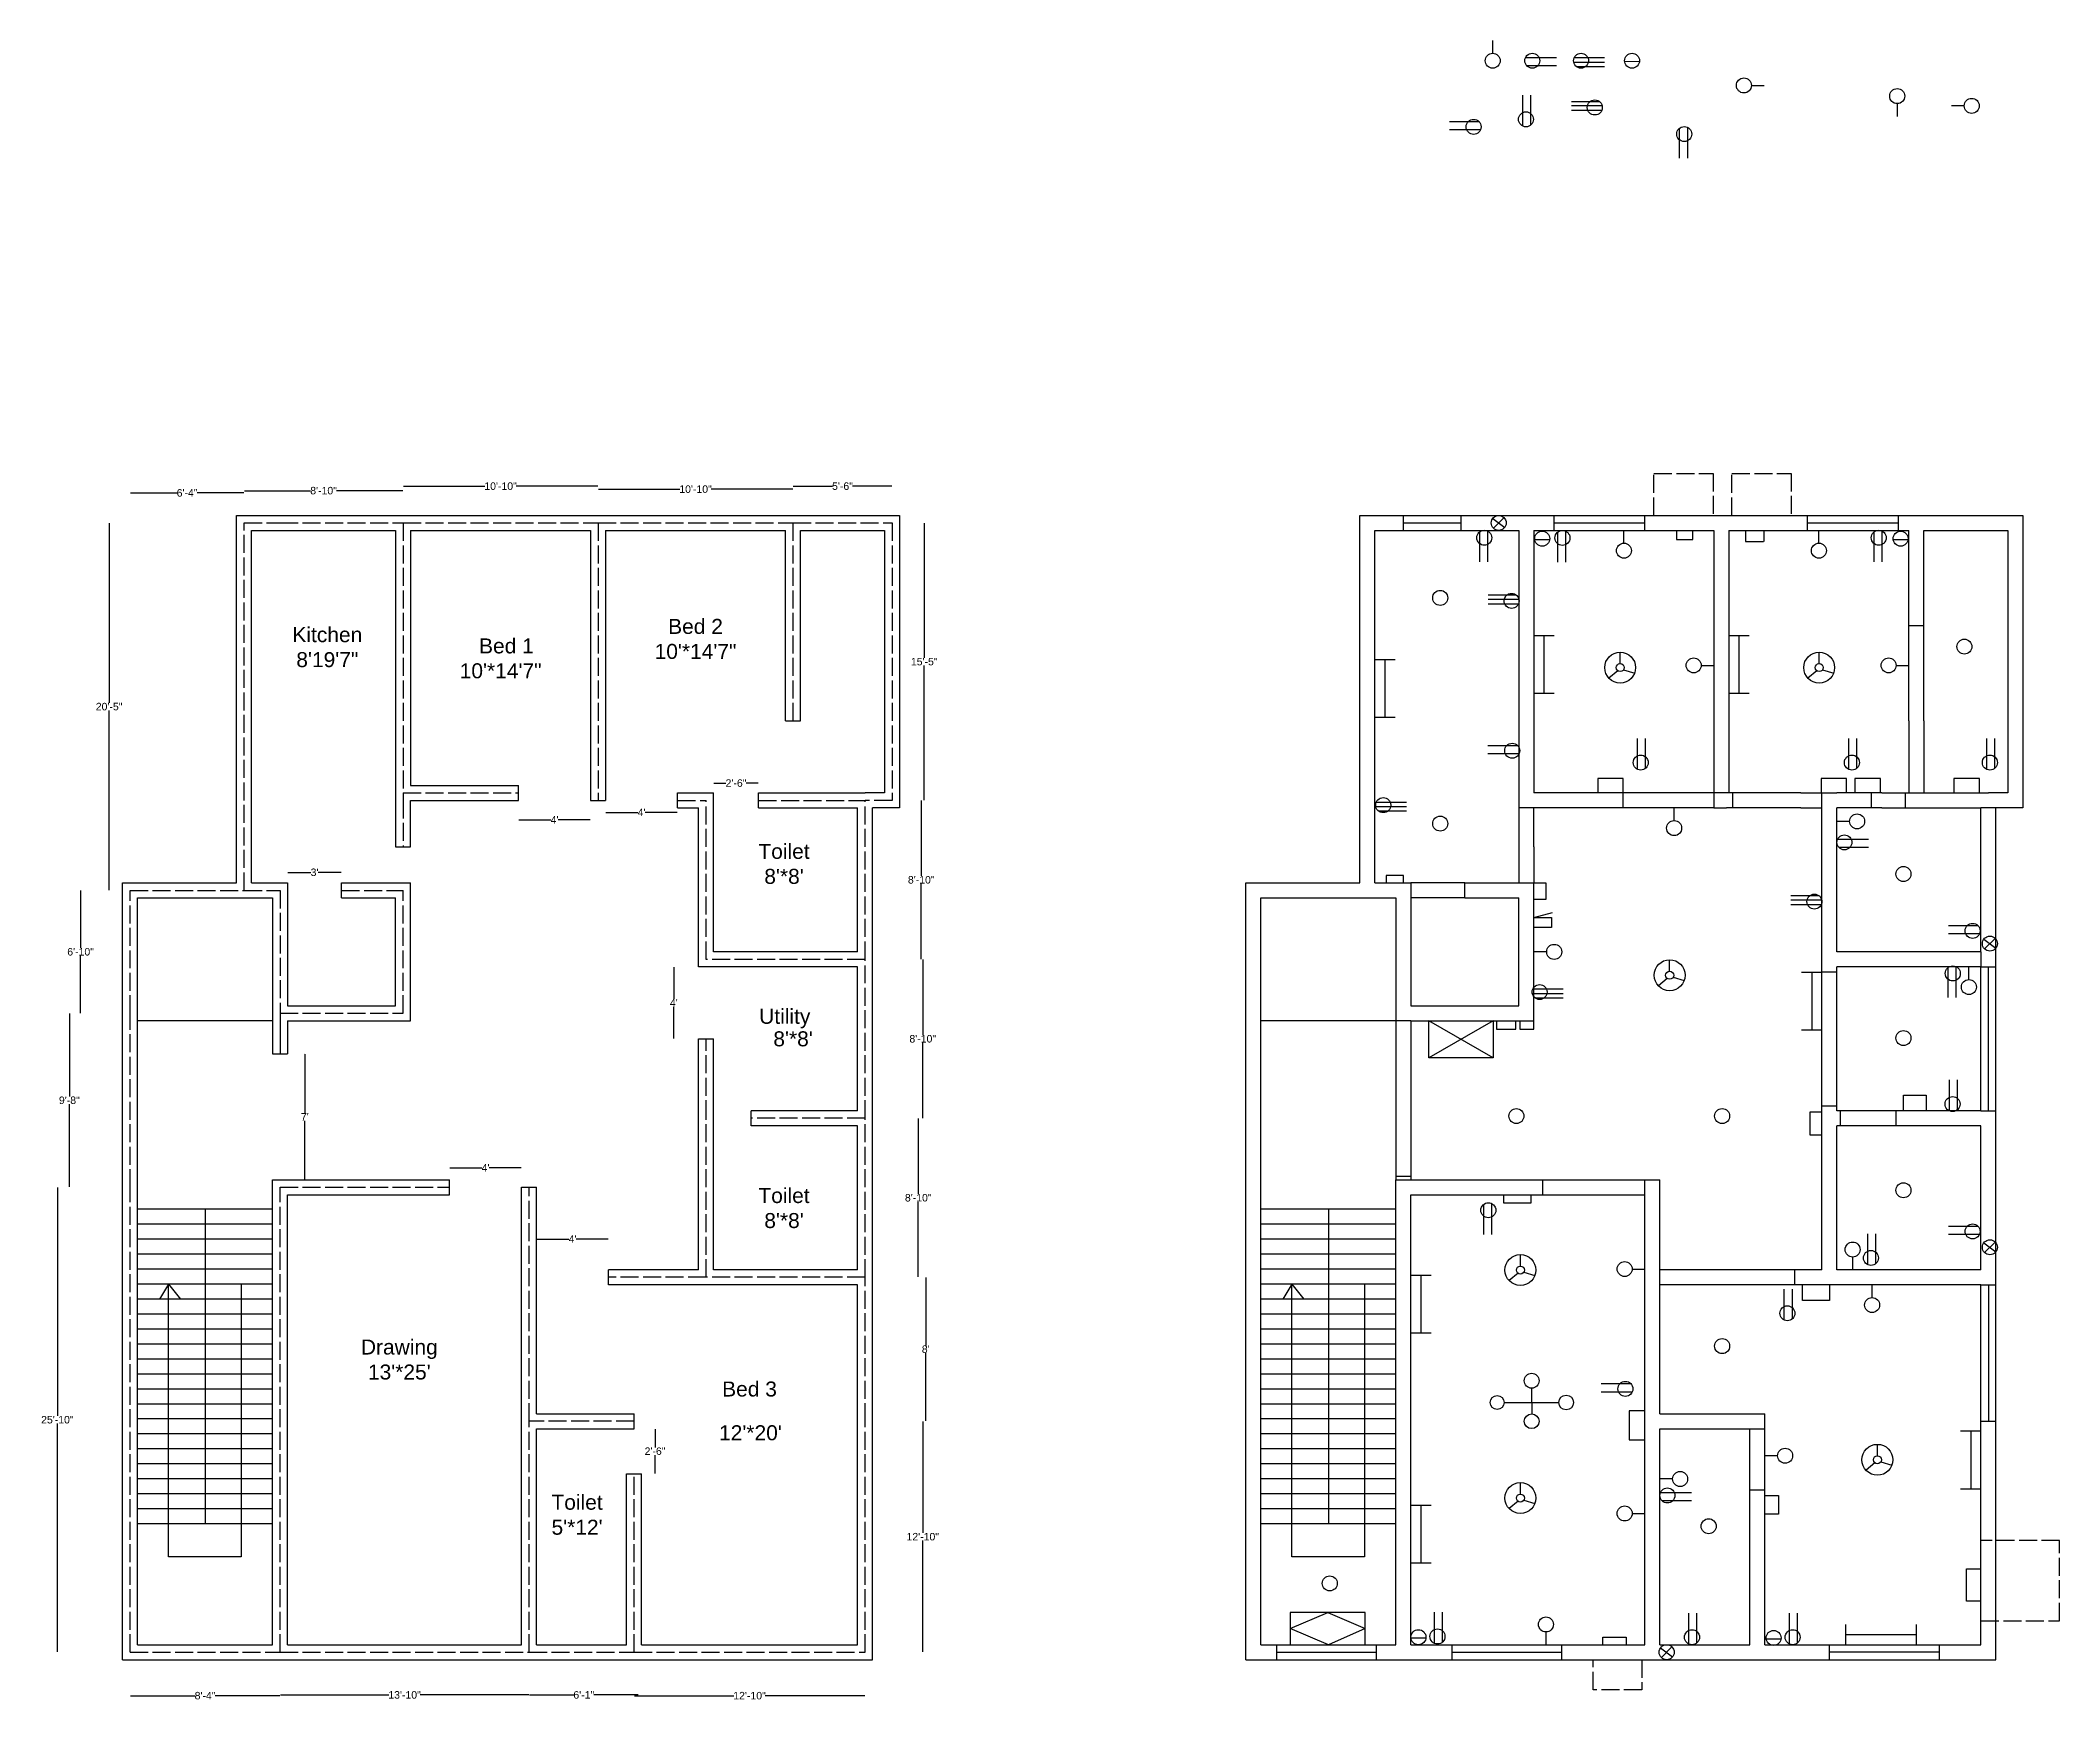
# Model space of a CAD drawing. Header units: inches. Extents: x 378 to 4019, y 490 to 1599.
# Drawn here: x 378 to 1724, y 492 to 1599 of the extents above; entities that cross this region are included whole.
import ezdxf

# ---------------------------------------------------------------- set-up
doc = ezdxf.new("R2010")
doc.units = ezdxf.units.IN
doc.header["$MEASUREMENT"] = 0
doc.linetypes.add('ACAD_ISO02W100', pattern=[15, 12, -3])
doc.styles.get("Standard").update_dxf_attribs({"font": 'Arial.ttf'})
doc.dimstyles.get("Standard").update_dxf_attribs({"dimtxt": 5, "dimasz": 0.18, "dimexe": 0.18, "dimexo": 0.0625, "dimgap": 0.09, "dimtad": 0, "dimtih": 1, "dimtoh": 1, "dimdec": 0, "dimzin": 0, "dimdsep": 46, "dimlunit": 3, "dimtxsty": 'Standard', "dimcen": 0.09, "dimse1": 1, "dimse2": 1, "dimadec": 0, "dimazin": 0, "dimtfac": 1, "dimtdec": 0, "dimtofl": 0, "dimtmove": 0, "dimatfit": 3, "dimfxl": 1, "dimtolj": 1, "dimtzin": 0, "dimarcsym": 0})

msp = doc.modelspace()

# ---------------------------------------------------------------- texts
at = {"char_height": 10, "attachment_point": 1}
for s, width, insert in [('\\pxqc;Bed 2\\P10\'*14\'7"', 81, (774, 1213.5)), ('\\pxqc;Kitchen\\P8\'19\'7"', 101, (518.5, 1208)), ('\\pxqc;Bed 1', 64.845, (656, 1200.5)), ('\\pxqc;10\'*14\'7"', 60.5, (654.3, 1183.9)), ("\\pxqc;Toilet\\P8'*8'", 78, (834.5, 1063.5)), ('\\pxqc;Utility', 80, (834, 953.5)), ("\\pxqc;8'*8'", 73.053, (843, 938.5)), ("\\pxqc;Toilet\\P8'*8'", 78, (834.5, 834)), ("\\pxqc;Drawing\\P13'*25'", 115, (559.5, 733)), ('\\pxqc;Bed 3', 35, (833, 705)), ("\\pxqc;\\P12'*20'", 79.227, (811.5, 692.5)), ("\\pxqc;Toilet\\P5'*12'", 46.033, (712.5, 629.5))]:
    msp.add_mtext_dynamic_manual_height_columns(s, width=width, gutter_width=1, heights=[0], dxfattribs=dict(at, insert=insert))

# ---------------------------------------------------------------- blocks, each defined once
blk = doc.blocks.new('*D1')
at = {"color": 0, "lineweight": -2, "transparency": 16777216}
for p, q in [((437.7, 495.5), (480.8, 495.5)), ((537.3, 495.5), (494.2, 495.5))]:
    blk.add_line(p, q, dxfattribs=at)
at = {"color": 0, "transparency": 16777216}
for points in [[(437.7, 495.5), (437.7, 495.5), (437.5, 495.5)], [(537.3, 495.5), (537.3, 495.5), (537.5, 495.5)]]:
    blk.add_solid(points, dxfattribs=at)
at = {"layer": 'Defpoints', "color": 0, "transparency": 16777216}
for p in [(437.5, 524.5), (537.5, 524.5), (537.5, 495.5)]:
    blk.add_point(p, dxfattribs=at)
at = {"color": 0, "transparency": 16777216, "insert": (487.5, 495.5), "char_height": 5, "attachment_point": 5}
blk.add_mtext('\\A1;8\'-4"', dxfattribs=at)
blk = doc.blocks.new('*D2')
at = {"color": 0, "lineweight": -2, "transparency": 16777216}
for p, q in [((537.7, 496), (610.1, 496)), ((703.3, 496), (630.9, 496))]:
    blk.add_line(p, q, dxfattribs=at)
at = {"color": 0, "transparency": 16777216}
for points in [[(537.7, 496), (537.7, 496), (537.5, 496)], [(703.3, 496), (703.3, 496), (703.5, 496)]]:
    blk.add_solid(points, dxfattribs=at)
at = {"layer": 'Defpoints', "color": 0, "transparency": 16777216}
for p in [(537.5, 524.5), (703.5, 524.5), (703.5, 496)]:
    blk.add_point(p, dxfattribs=at)
at = {"color": 0, "transparency": 16777216, "insert": (620.5, 496), "char_height": 5, "attachment_point": 5}
blk.add_mtext('\\A1;13\'-10"', dxfattribs=at)
blk = doc.blocks.new('*D3')
at = {"color": 0, "lineweight": -2, "transparency": 16777216}
for p, q in [((703.7, 496), (733.3, 496)), ((776.3, 496), (746.7, 496))]:
    blk.add_line(p, q, dxfattribs=at)
at = {"color": 0, "transparency": 16777216}
for points in [[(703.7, 496), (703.7, 496), (703.5, 496)], [(776.3, 496), (776.3, 496), (776.5, 496)]]:
    blk.add_solid(points, dxfattribs=at)
at = {"layer": 'Defpoints', "color": 0, "transparency": 16777216}
for p in [(703.5, 524.5), (776.5, 524.5), (776.5, 496)]:
    blk.add_point(p, dxfattribs=at)
at = {"color": 0, "transparency": 16777216, "insert": (740, 496), "char_height": 5, "attachment_point": 5}
blk.add_mtext('\\A1;6\'-1"', dxfattribs=at)
blk = doc.blocks.new('*D4')
at = {"color": 0, "lineweight": -2, "transparency": 16777216}
for p, q in [((773.7, 495.5), (840.1, 495.5)), ((927.3, 495.5), (860.9, 495.5))]:
    blk.add_line(p, q, dxfattribs=at)
at = {"color": 0, "transparency": 16777216}
for points in [[(773.7, 495.5), (773.7, 495.5), (773.5, 495.5)], [(927.3, 495.5), (927.3, 495.5), (927.5, 495.5)]]:
    blk.add_solid(points, dxfattribs=at)
at = {"layer": 'Defpoints', "color": 0, "transparency": 16777216}
for p in [(773.5, 524.5), (927.5, 524.5), (927.5, 495.5)]:
    blk.add_point(p, dxfattribs=at)
at = {"color": 0, "transparency": 16777216, "insert": (850.5, 495.5), "char_height": 5, "attachment_point": 5}
blk.add_mtext('\\A1;12\'-10"', dxfattribs=at)
blk = doc.blocks.new('*D5')
at = {"color": 0, "lineweight": -2, "transparency": 16777216}
for p, q in [((966, 678.3), (966, 604.1)), ((966, 524.7), (966, 598.9))]:
    blk.add_line(p, q, dxfattribs=at)
at = {"color": 0, "transparency": 16777216}
for points in [[(966, 678.3), (966, 678.3), (966, 678.5)], [(966, 524.7), (966, 524.7), (966, 524.5)]]:
    blk.add_solid(points, dxfattribs=at)
at = {"layer": 'Defpoints', "color": 0, "transparency": 16777216}
for p in [(927.5, 678.5), (966, 678.5), (927.5, 524.5)]:
    blk.add_point(p, dxfattribs=at)
at = {"color": 0, "transparency": 16777216, "insert": (966, 601.5), "char_height": 5, "attachment_point": 5}
blk.add_mtext('\\A1;12\'-10"', dxfattribs=at)
blk = doc.blocks.new('*D6')
at = {"color": 0, "lineweight": -2, "transparency": 16777216}
for p, q in [((968, 774.3), (968, 729.1)), ((968, 678.7), (968, 723.9))]:
    blk.add_line(p, q, dxfattribs=at)
at = {"color": 0, "transparency": 16777216}
for points in [[(968, 774.3), (968, 774.3), (968, 774.5)], [(968, 678.7), (968, 678.7), (968, 678.5)]]:
    blk.add_solid(points, dxfattribs=at)
at = {"layer": 'Defpoints', "color": 0, "transparency": 16777216}
for p in [(927.5, 774.5), (968, 774.5), (927.5, 678.5)]:
    blk.add_point(p, dxfattribs=at)
at = {"color": 0, "transparency": 16777216, "insert": (968, 726.5), "char_height": 5, "attachment_point": 5}
blk.add_mtext("\\A1;8'", dxfattribs=at)
blk = doc.blocks.new('*D7')
at = {"color": 0, "lineweight": -2, "transparency": 16777216}
for p, q in [((963, 880.3), (963, 830.1)), ((963, 774.7), (963, 824.9))]:
    blk.add_line(p, q, dxfattribs=at)
at = {"color": 0, "transparency": 16777216}
for points in [[(963, 880.3), (963, 880.3), (963, 880.5)], [(963, 774.7), (963, 774.7), (963, 774.5)]]:
    blk.add_solid(points, dxfattribs=at)
at = {"layer": 'Defpoints', "color": 0, "transparency": 16777216}
for p in [(927.5, 880.5), (963, 880.5), (927.5, 774.5)]:
    blk.add_point(p, dxfattribs=at)
at = {"color": 0, "transparency": 16777216, "insert": (963, 827.5), "char_height": 5, "attachment_point": 5}
blk.add_mtext('\\A1;8\'-10"', dxfattribs=at)
blk = doc.blocks.new('*D8')
at = {"color": 0, "lineweight": -2, "transparency": 16777216}
for p, q in [((966, 986.3), (966, 936.1)), ((966, 880.7), (966, 930.9))]:
    blk.add_line(p, q, dxfattribs=at)
at = {"color": 0, "transparency": 16777216}
for points in [[(966, 986.3), (966, 986.3), (966, 986.5)], [(966, 880.7), (966, 880.7), (966, 880.5)]]:
    blk.add_solid(points, dxfattribs=at)
at = {"layer": 'Defpoints', "color": 0, "transparency": 16777216}
for p in [(927.5, 986.5), (966, 986.5), (927.5, 880.5)]:
    blk.add_point(p, dxfattribs=at)
at = {"color": 0, "transparency": 16777216, "insert": (966, 933.5), "char_height": 5, "attachment_point": 5}
blk.add_mtext('\\A1;8\'-10"', dxfattribs=at)
blk = doc.blocks.new('*D9')
at = {"color": 0, "lineweight": -2, "transparency": 16777216}
for p, q in [((965, 1092.3), (965, 1042.1)), ((965, 986.7), (965, 1036.9))]:
    blk.add_line(p, q, dxfattribs=at)
at = {"color": 0, "transparency": 16777216}
for points in [[(965, 1092.3), (965, 1092.3), (965, 1092.5)], [(965, 986.7), (965, 986.7), (965, 986.5)]]:
    blk.add_solid(points, dxfattribs=at)
at = {"layer": 'Defpoints', "color": 0, "transparency": 16777216}
for p in [(927.5, 1092.5), (965, 1092.5), (927.5, 986.5)]:
    blk.add_point(p, dxfattribs=at)
at = {"color": 0, "transparency": 16777216, "insert": (965, 1039.5), "char_height": 5, "attachment_point": 5}
blk.add_mtext('\\A1;8\'-10"', dxfattribs=at)
blk = doc.blocks.new('*D10')
at = {"color": 0, "lineweight": -2, "transparency": 16777216}
for p, q in [((967, 1277.3), (967, 1187.6)), ((967, 1092.7), (967, 1182.4))]:
    blk.add_line(p, q, dxfattribs=at)
at = {"color": 0, "transparency": 16777216}
for points in [[(967, 1277.3), (967, 1277.3), (967, 1277.5)], [(967, 1092.7), (967, 1092.7), (967, 1092.5)]]:
    blk.add_solid(points, dxfattribs=at)
at = {"layer": 'Defpoints', "color": 0, "transparency": 16777216}
for p in [(945.5, 1277.5), (967, 1277.5), (945.5, 1092.5)]:
    blk.add_point(p, dxfattribs=at)
at = {"color": 0, "transparency": 16777216, "insert": (967, 1185), "char_height": 5, "attachment_point": 5}
blk.add_mtext('\\A1;15\'-5"', dxfattribs=at)
blk = doc.blocks.new('*D11')
at = {"color": 0, "lineweight": -2, "transparency": 16777216}
for p, q in [((879.7, 1302), (905.8, 1302)), ((945.3, 1302), (919.2, 1302))]:
    blk.add_line(p, q, dxfattribs=at)
at = {"color": 0, "transparency": 16777216}
for points in [[(879.7, 1302), (879.7, 1302), (879.5, 1302)], [(945.3, 1302), (945.3, 1302), (945.5, 1302)]]:
    blk.add_solid(points, dxfattribs=at)
at = {"layer": 'Defpoints', "color": 0, "transparency": 16777216}
for p in [(879.5, 1302), (879.5, 1277.5), (945.5, 1277.5)]:
    blk.add_point(p, dxfattribs=at)
at = {"color": 0, "transparency": 16777216, "insert": (912.5, 1302), "char_height": 5, "attachment_point": 5}
blk.add_mtext('\\A1;5\'-6"', dxfattribs=at)
blk = doc.blocks.new('*D12')
at = {"color": 0, "lineweight": -2, "transparency": 16777216}
for p, q in [((749.7, 1300), (804.1, 1300)), ((879.3, 1300), (824.9, 1300))]:
    blk.add_line(p, q, dxfattribs=at)
at = {"color": 0, "transparency": 16777216}
for points in [[(749.7, 1300), (749.7, 1300), (749.5, 1300)], [(879.3, 1300), (879.3, 1300), (879.5, 1300)]]:
    blk.add_solid(points, dxfattribs=at)
at = {"layer": 'Defpoints', "color": 0, "transparency": 16777216}
for p in [(749.5, 1300), (749.5, 1277.5), (879.5, 1277.5)]:
    blk.add_point(p, dxfattribs=at)
at = {"color": 0, "transparency": 16777216, "insert": (814.5, 1300), "char_height": 5, "attachment_point": 5}
blk.add_mtext('\\A1;10\'-10"', dxfattribs=at)
blk = doc.blocks.new('*D13')
at = {"color": 0, "lineweight": -2, "transparency": 16777216}
for p, q in [((619.7, 1302), (674.1, 1302)), ((749.3, 1302), (694.9, 1302))]:
    blk.add_line(p, q, dxfattribs=at)
at = {"color": 0, "transparency": 16777216}
for points in [[(619.7, 1302), (619.7, 1302), (619.5, 1302)], [(749.3, 1302), (749.3, 1302), (749.5, 1302)]]:
    blk.add_solid(points, dxfattribs=at)
at = {"layer": 'Defpoints', "color": 0, "transparency": 16777216}
for p in [(619.5, 1302), (619.5, 1277.5), (749.5, 1277.5)]:
    blk.add_point(p, dxfattribs=at)
at = {"color": 0, "transparency": 16777216, "insert": (684.5, 1302), "char_height": 5, "attachment_point": 5}
blk.add_mtext('\\A1;10\'-10"', dxfattribs=at)
blk = doc.blocks.new('*D14')
at = {"color": 0, "lineweight": -2, "transparency": 16777216}
for p, q in [((513.7, 1299), (557.8, 1299)), ((619.3, 1299), (575.2, 1299))]:
    blk.add_line(p, q, dxfattribs=at)
at = {"color": 0, "transparency": 16777216}
for points in [[(513.7, 1299), (513.7, 1299), (513.5, 1299)], [(619.3, 1299), (619.3, 1299), (619.5, 1299)]]:
    blk.add_solid(points, dxfattribs=at)
at = {"layer": 'Defpoints', "color": 0, "transparency": 16777216}
for p in [(513.5, 1299), (513.5, 1277.5), (619.5, 1277.5)]:
    blk.add_point(p, dxfattribs=at)
at = {"color": 0, "transparency": 16777216, "insert": (566.5, 1299), "char_height": 5, "attachment_point": 5}
blk.add_mtext('\\A1;8\'-10"', dxfattribs=at)
blk = doc.blocks.new('*D15')
at = {"color": 0, "lineweight": -2, "transparency": 16777216}
for p, q in [((437.7, 1297.5), (468.8, 1297.5)), ((513.3, 1297.5), (482.2, 1297.5))]:
    blk.add_line(p, q, dxfattribs=at)
at = {"color": 0, "transparency": 16777216}
for points in [[(437.7, 1297.5), (437.7, 1297.5), (437.5, 1297.5)], [(513.3, 1297.5), (513.3, 1297.5), (513.5, 1297.5)]]:
    blk.add_solid(points, dxfattribs=at)
at = {"layer": 'Defpoints', "color": 0, "transparency": 16777216}
for p in [(437.5, 1297.5), (437.5, 1032.5), (513.5, 1032.5)]:
    blk.add_point(p, dxfattribs=at)
at = {"color": 0, "transparency": 16777216, "insert": (475.5, 1297.5), "char_height": 5, "attachment_point": 5}
blk.add_mtext('\\A1;6\'-4"', dxfattribs=at)
blk = doc.blocks.new('*D16')
at = {"color": 0, "lineweight": -2, "transparency": 16777216}
for p, q in [((423.5, 1277.3), (423.5, 1157.6)), ((423.5, 1032.7), (423.5, 1152.4))]:
    blk.add_line(p, q, dxfattribs=at)
at = {"color": 0, "transparency": 16777216}
for points in [[(423.5, 1277.3), (423.5, 1277.3), (423.5, 1277.5)], [(423.5, 1032.7), (423.5, 1032.7), (423.5, 1032.5)]]:
    blk.add_solid(points, dxfattribs=at)
at = {"layer": 'Defpoints', "color": 0, "transparency": 16777216}
for p in [(423.5, 1277.5), (513.5, 1277.5), (513.5, 1032.5)]:
    blk.add_point(p, dxfattribs=at)
at = {"color": 0, "transparency": 16777216, "insert": (423.5, 1155), "char_height": 5, "attachment_point": 5}
blk.add_mtext('\\A1;20\'-5"', dxfattribs=at)
blk = doc.blocks.new('*D17')
at = {"color": 0, "lineweight": -2, "transparency": 16777216}
for p, q in [((389, 834.3), (389, 682.1)), ((389, 524.7), (389, 676.9))]:
    blk.add_line(p, q, dxfattribs=at)
at = {"color": 0, "transparency": 16777216}
for points in [[(389, 834.3), (389, 834.3), (389, 834.5)], [(389, 524.7), (389, 524.7), (389, 524.5)]]:
    blk.add_solid(points, dxfattribs=at)
at = {"layer": 'Defpoints', "color": 0, "transparency": 16777216}
for p in [(389, 834.5), (437.5, 834.5), (437.5, 524.5)]:
    blk.add_point(p, dxfattribs=at)
at = {"color": 0, "transparency": 16777216, "insert": (389, 679.5), "char_height": 5, "attachment_point": 5}
blk.add_mtext('\\A1;25\'-10"', dxfattribs=at)
blk = doc.blocks.new('*D18')
at = {"color": 0, "lineweight": -2, "transparency": 16777216}
for p, q in [((397, 950.3), (397, 895.1)), ((397, 834.7), (397, 889.9))]:
    blk.add_line(p, q, dxfattribs=at)
at = {"color": 0, "transparency": 16777216}
for points in [[(397, 950.3), (397, 950.3), (397, 950.5)], [(397, 834.7), (397, 834.7), (397, 834.5)]]:
    blk.add_solid(points, dxfattribs=at)
at = {"layer": 'Defpoints', "color": 0, "transparency": 16777216}
for p in [(397, 950.5), (437.5, 950.5), (437.5, 834.5)]:
    blk.add_point(p, dxfattribs=at)
at = {"color": 0, "transparency": 16777216, "insert": (397, 892.5), "char_height": 5, "attachment_point": 5}
blk.add_mtext('\\A1;9\'-8"', dxfattribs=at)
blk = doc.blocks.new('*D19')
at = {"color": 0, "lineweight": -2, "transparency": 16777216}
for p, q in [((404.5, 1032.3), (404.5, 994.1)), ((404.5, 950.7), (404.5, 988.9))]:
    blk.add_line(p, q, dxfattribs=at)
at = {"color": 0, "transparency": 16777216}
for points in [[(404.5, 1032.3), (404.5, 1032.3), (404.5, 1032.5)], [(404.5, 950.7), (404.5, 950.7), (404.5, 950.5)]]:
    blk.add_solid(points, dxfattribs=at)
at = {"layer": 'Defpoints', "color": 0, "transparency": 16777216}
for p in [(437.5, 1032.5), (404.5, 950.5), (437.5, 950.5)]:
    blk.add_point(p, dxfattribs=at)
at = {"color": 0, "transparency": 16777216, "insert": (404.5, 991.5), "char_height": 5, "attachment_point": 5}
blk.add_mtext('\\A1;6\'-10"', dxfattribs=at)
blk = doc.blocks.new('*D20')
at = {"color": 0, "lineweight": -2, "transparency": 16777216}
for p, q in [((696.7, 1079.5), (718, 1079.5)), ((744.3, 1079.5), (723, 1079.5))]:
    blk.add_line(p, q, dxfattribs=at)
at = {"color": 0, "transparency": 16777216}
for points in [[(696.7, 1079.5), (696.7, 1079.5), (696.5, 1079.5)], [(744.3, 1079.5), (744.3, 1079.5), (744.5, 1079.5)]]:
    blk.add_solid(points, dxfattribs=at)
at = {"layer": 'Defpoints', "color": 0, "transparency": 16777216}
for p in [(696.5, 1097.5), (744.5, 1097.5), (744.5, 1079.5)]:
    blk.add_point(p, dxfattribs=at)
at = {"color": 0, "transparency": 16777216, "insert": (720.5, 1079.5), "char_height": 5, "attachment_point": 5}
blk.add_mtext("\\A1;4'", dxfattribs=at)
blk = doc.blocks.new('*D21')
at = {"color": 0, "lineweight": -2, "transparency": 16777216}
for p, q in [((754.7, 1084.5), (776, 1084.5)), ((802.3, 1084.5), (781, 1084.5))]:
    blk.add_line(p, q, dxfattribs=at)
at = {"color": 0, "transparency": 16777216}
for points in [[(754.7, 1084.5), (754.7, 1084.5), (754.5, 1084.5)], [(802.3, 1084.5), (802.3, 1084.5), (802.5, 1084.5)]]:
    blk.add_solid(points, dxfattribs=at)
at = {"layer": 'Defpoints', "color": 0, "transparency": 16777216}
for p in [(754.5, 1092.5), (802.5, 1092.5), (754.5, 1084.5)]:
    blk.add_point(p, dxfattribs=at)
at = {"color": 0, "transparency": 16777216, "insert": (778.5, 1084.5), "char_height": 5, "attachment_point": 5}
blk.add_mtext("\\A1;4'", dxfattribs=at)
blk = doc.blocks.new('*D22')
at = {"color": 0, "lineweight": -2, "transparency": 16777216}
for p, q in [((826.7, 1104), (834.7, 1104)), ((856.3, 1104), (848.3, 1104))]:
    blk.add_line(p, q, dxfattribs=at)
at = {"color": 0, "transparency": 16777216}
for points in [[(826.7, 1104), (826.7, 1104), (826.5, 1104)], [(856.3, 1104), (856.3, 1104), (856.5, 1104)]]:
    blk.add_solid(points, dxfattribs=at)
at = {"layer": 'Defpoints', "color": 0, "transparency": 16777216}
for p in [(826.5, 1104), (826.5, 1092.5), (856.5, 1092.5)]:
    blk.add_point(p, dxfattribs=at)
at = {"color": 0, "transparency": 16777216, "insert": (841.5, 1104), "char_height": 5, "attachment_point": 5}
blk.add_mtext('\\A1;2\'-6"', dxfattribs=at)
blk = doc.blocks.new('*D23')
at = {"color": 0, "lineweight": -2, "transparency": 16777216}
for p, q in [((800, 981.32), (800, 960.09)), ((800, 933.68), (800, 954.91))]:
    blk.add_line(p, q, dxfattribs=at)
at = {"color": 0, "transparency": 16777216}
for points in [[(799.97, 981.32), (800.03, 981.32), (800, 981.5)], [(799.97, 933.68), (800.03, 933.68), (800, 933.5)]]:
    blk.add_solid(points, dxfattribs=at)
at = {"layer": 'Defpoints', "color": 0, "transparency": 16777216}
for p in [(800, 981.5), (821.5, 981.5), (821.5, 933.5)]:
    blk.add_point(p, dxfattribs=at)
at = {"color": 0, "transparency": 16777216, "insert": (800, 957.5), "char_height": 5, "attachment_point": 5}
blk.add_mtext("\\A1;4'", dxfattribs=at)
blk = doc.blocks.new('*D24')
at = {"color": 0, "lineweight": -2, "transparency": 16777216}
for p, q in [((787.5, 673.3), (787.5, 661.1)), ((787.5, 643.7), (787.5, 655.9))]:
    blk.add_line(p, q, dxfattribs=at)
at = {"color": 0, "transparency": 16777216}
for points in [[(787.5, 673.3), (787.5, 673.3), (787.5, 673.5)], [(787.5, 643.7), (787.5, 643.7), (787.5, 643.5)]]:
    blk.add_solid(points, dxfattribs=at)
at = {"layer": 'Defpoints', "color": 0, "transparency": 16777216}
for p in [(773.5, 673.5), (787.5, 673.5), (773.5, 643.5)]:
    blk.add_point(p, dxfattribs=at)
at = {"color": 0, "transparency": 16777216, "insert": (787.5, 658.5), "char_height": 5, "attachment_point": 5}
blk.add_mtext('\\A1;2\'-6"', dxfattribs=at)
blk = doc.blocks.new('*D25')
at = {"color": 0, "lineweight": -2, "transparency": 16777216}
for p, q in [((708.7, 800), (730, 800)), ((756.3, 800), (735, 800))]:
    blk.add_line(p, q, dxfattribs=at)
at = {"color": 0, "transparency": 16777216}
for points in [[(708.7, 800), (708.7, 800), (708.5, 800)], [(756.3, 800), (756.3, 800), (756.5, 800)]]:
    blk.add_solid(points, dxfattribs=at)
at = {"layer": 'Defpoints', "color": 0, "transparency": 16777216}
for p in [(708.5, 800), (708.5, 779.5), (756.5, 779.5)]:
    blk.add_point(p, dxfattribs=at)
at = {"color": 0, "transparency": 16777216, "insert": (732.5, 800), "char_height": 5, "attachment_point": 5}
blk.add_mtext("\\A1;4'", dxfattribs=at)
blk = doc.blocks.new('*D26')
at = {"color": 0, "lineweight": -2, "transparency": 16777216}
for p, q in [((650.7, 847.5), (672, 847.5)), ((698.3, 847.5), (677, 847.5))]:
    blk.add_line(p, q, dxfattribs=at)
at = {"color": 0, "transparency": 16777216}
for points in [[(650.7, 847.5), (650.7, 847.5), (650.5, 847.5)], [(698.3, 847.5), (698.3, 847.5), (698.5, 847.5)]]:
    blk.add_solid(points, dxfattribs=at)
at = {"layer": 'Defpoints', "color": 0, "transparency": 16777216}
for p in [(698.5, 847.5), (650.5, 834.5), (698.5, 834.5)]:
    blk.add_point(p, dxfattribs=at)
at = {"color": 0, "transparency": 16777216, "insert": (674.5, 847.5), "char_height": 5, "attachment_point": 5}
blk.add_mtext("\\A1;4'", dxfattribs=at)
blk = doc.blocks.new('*D27')
at = {"color": 0, "lineweight": -2, "transparency": 16777216}
for p, q in [((554, 923.32), (554, 884.09)), ((554, 839.68), (554, 878.91))]:
    blk.add_line(p, q, dxfattribs=at)
at = {"color": 0, "transparency": 16777216}
for points in [[(553.97, 923.32), (554.03, 923.32), (554, 923.5)], [(553.97, 839.68), (554.03, 839.68), (554, 839.5)]]:
    blk.add_solid(points, dxfattribs=at)
at = {"layer": 'Defpoints', "color": 0, "transparency": 16777216}
for p in [(537.5, 923.5), (537.5, 839.5), (554, 839.5)]:
    blk.add_point(p, dxfattribs=at)
at = {"color": 0, "transparency": 16777216, "insert": (554, 881.5), "char_height": 5, "attachment_point": 5}
blk.add_mtext("\\A1;7'", dxfattribs=at)
blk = doc.blocks.new('*D28')
at = {"color": 0, "lineweight": -2, "transparency": 16777216}
for p, q in [((542.7, 1044.5), (558.1, 1044.5)), ((578.3, 1044.5), (562.9, 1044.5))]:
    blk.add_line(p, q, dxfattribs=at)
at = {"color": 0, "transparency": 16777216}
for points in [[(542.7, 1044.5), (542.7, 1044.5), (542.5, 1044.5)], [(578.3, 1044.5), (578.3, 1044.5), (578.5, 1044.5)]]:
    blk.add_solid(points, dxfattribs=at)
at = {"layer": 'Defpoints', "color": 0, "transparency": 16777216}
for p in [(542.5, 1044.5), (542.5, 1032.5), (578.5, 1032.5)]:
    blk.add_point(p, dxfattribs=at)
at = {"color": 0, "transparency": 16777216, "insert": (560.5, 1044.5), "char_height": 5, "attachment_point": 5}
blk.add_mtext("\\A1;3'", dxfattribs=at)

# ---------------------------------------------------------------- dimensions: what is measured, and where the dimension line sits
for base, p1, p2, picture, middle in [((437.5, 1297.5), (513.5, 1032.5), (437.5, 1032.5), '*D15', (475.5, 1297.5)), ((513.5, 1299), (619.5, 1277.5), (513.5, 1277.5), '*D14', (566.5, 1299)), ((619.5, 1302), (749.5, 1277.5), (619.5, 1277.5), '*D13', (684.5, 1302)), ((749.5, 1300), (879.5, 1277.5), (749.5, 1277.5), '*D12', (814.5, 1300)), ((879.5, 1302), (945.5, 1277.5), (879.5, 1277.5), '*D11', (912.5, 1302)), ((826.5, 1104), (856.5, 1092.5), (826.5, 1092.5), '*D22', (841.5, 1104)), ((744.5, 1079.5), (696.5, 1097.5), (744.5, 1097.5), '*D20', (720.5, 1079.5)), ((754.5, 1084.5), (802.5, 1092.5), (754.5, 1092.5), '*D21', (778.5, 1084.5)), ((542.5, 1044.5), (578.5, 1032.5), (542.5, 1032.5), '*D28', (560.5, 1044.5)), ((698.5, 847.5), (650.5, 834.5), (698.5, 834.5), '*D26', (674.5, 847.5)), ((708.5, 800), (756.5, 779.5), (708.5, 779.5), '*D25', (732.5, 800)), ((537.5, 495.5), (437.5, 524.5), (537.5, 524.5), '*D1', (487.5, 495.5)), ((703.5, 496), (537.5, 524.5), (703.5, 524.5), '*D2', (620.5, 496)), ((776.5, 496), (703.5, 524.5), (776.5, 524.5), '*D3', (740, 496)), ((927.5, 495.5), (773.5, 524.5), (927.5, 524.5), '*D4', (850.5, 495.5))]:
    dim = msp.add_linear_dim(base=base, p1=p1, p2=p2, dimstyle='Standard')
    dim.commit()
    dim.dimension.update_dxf_attribs({"geometry": picture, "text_midpoint": middle})
for base, p1, p2, picture, middle in [((423.5, 1277.5), (513.5, 1032.5), (513.5, 1277.5), '*D16', (423.5, 1155)), ((967, 1277.5), (945.5, 1092.5), (945.5, 1277.5), '*D10', (967, 1185)), ((965, 1092.5), (927.5, 986.5), (927.5, 1092.5), '*D9', (965, 1039.5)), ((404.5, 950.5), (437.5, 1032.5), (437.5, 950.5), '*D19', (404.5, 991.5)), ((966, 986.5), (927.5, 880.5), (927.5, 986.5), '*D8', (966, 933.5)), ((800, 981.5), (821.5, 933.5), (821.5, 981.5), '*D23', (800, 957.5)), ((397, 950.5), (437.5, 834.5), (437.5, 950.5), '*D18', (397, 892.5)), ((554, 839.5), (537.5, 923.5), (537.5, 839.5), '*D27', (554, 881.5)), ((963, 880.5), (927.5, 774.5), (927.5, 880.5), '*D7', (963, 827.5)), ((389, 834.5), (437.5, 524.5), (437.5, 834.5), '*D17', (389, 679.5)), ((968, 774.5), (927.5, 678.5), (927.5, 774.5), '*D6', (968, 726.5)), ((787.5, 673.5), (773.5, 643.5), (773.5, 673.5), '*D24', (787.5, 658.5)), ((966, 678.5), (927.5, 524.5), (927.5, 678.5), '*D5', (966, 601.5))]:
    dim = msp.add_linear_dim(base=base, p1=p1, p2=p2, angle=90, dimstyle='Standard')
    dim.commit()
    dim.dimension.update_dxf_attribs({"geometry": picture, "text_midpoint": middle})

# ---------------------------------------------------------------- linework, layer by layer
at = {"linetype": 'ACAD_ISO02W100'}
for p, q in [((1346, 1590.7), (1346, 1599.2)), ((1433.9, 1585.2), (1443.9, 1585.3)), ((1518.5, 1569.2), (1527, 1569.2)), ((1615.7, 1557.1), (1615.7, 1548.6)), ((1660.4, 1555.6), (1651.9, 1555.6)), ((1453.5, 1282.5), (1453.5, 1310.5)), ((1453.5, 1310.5), (1493, 1310.5)), ((1493, 1310.5), (1493, 1282.5)), ((1505.5, 1282.5), (1505.5, 1310.5)), ((1505.5, 1310.5), (1545, 1310.5)), ((1545, 1310.5), (1545, 1282.5)), ((1556, 1272.5), (1556, 1282.5)), ((1616.5, 1272.5), (1616.5, 1282.5)), ((513.5, 1032.5), (513.5, 1277.5)), ((513.5, 1277.5), (537.5, 1277.5)), ((537.5, 1277.5), (619.5, 1277.5)), ((619.5, 1277.5), (749.5, 1277.5)), ((619.5, 1277.5), (619.5, 1092.5)), ((749.5, 1277.5), (879.5, 1277.5)), ((749.5, 1277.5), (749.5, 1092.5)), ((879.5, 1277.5), (945.5, 1277.5)), ((879.5, 1145.5), (879.5, 1277.5)), ((945.5, 1277.5), (945.5, 1092.5)), ((1374, 1266.5), (1384, 1266.5)), ((1433.5, 1264), (1433.5, 1272.5)), ((1468.5, 1272.5), (1468.5, 1266.5)), ((1468.5, 1266.5), (1479.5, 1266.5)), ((1479.5, 1266.5), (1479.5, 1272.5)), ((1514.5, 1272.5), (1514.5, 1265)), ((1527, 1265), (1527, 1272.5)), ((1563.5, 1264), (1563.5, 1272.5)), ((1613.1, 1266.5), (1623, 1266.5)), ((1514.5, 1265), (1527, 1265)), ((1485, 1182.5), (1493.5, 1182.5)), ((1615, 1182.5), (1623.5, 1182.5)), ((1416, 1107), (1416, 1097.5)), ((1433, 1097.5), (1433, 1107)), ((1565, 1107), (1565, 1097.5)), ((1582, 1097.5), (1582, 1107)), ((1587.5, 1107), (1587.5, 1097.5)), ((1604.5, 1097.5), (1604.5, 1107)), ((1653.5, 1107), (1653.5, 1097.5)), ((1670.5, 1097.5), (1670.5, 1107)), ((619.5, 1097.5), (696.5, 1097.5)), ((619.5, 1092.5), (619.5, 1061.5)), ((802.5, 1092.5), (821.5, 1092.5)), ((821.5, 986.5), (821.5, 1092.5)), ((856.5, 1092.5), (927.5, 1092.5)), ((927.5, 986.5), (927.5, 1092.5)), ((945.5, 1092.5), (927.5, 1092.5)), ((1467, 1079), (1467, 1087.5)), ((1584, 1078.5), (1575.5, 1078.5)), ((1681.5, 1087.5), (1671.5, 1087.5)), ((437.5, 950.5), (437.5, 1032.5)), ((437.5, 1032.5), (513.5, 1032.5)), ((513.5, 1032.5), (537.5, 1032.5)), ((537.5, 1032.5), (537.5, 950.5)), ((578.5, 1032.5), (619.5, 1032.5)), ((619.5, 950.5), (619.5, 1032.5)), ((927.5, 986.5), (821.5, 986.5)), ((927.5, 880.5), (927.5, 986.5)), ((1382, 991.5), (1373.5, 991.5)), ((1575.5, 978), (1565.5, 978)), ((1663.5, 973), (1663.5, 981.5)), ((1671.5, 981.5), (1681.5, 981.5)), ((437.5, 834.5), (437.5, 950.5)), ((537.5, 950.5), (619.5, 950.5)), ((821.5, 880.5), (821.5, 933.5)), ((821.5, 774.5), (821.5, 880.5)), ((927.5, 880.5), (851.5, 880.5)), ((927.5, 774.5), (927.5, 880.5)), ((1575.5, 888.5), (1565.5, 888.5)), ((1578, 875.5), (1578, 885.5)), ((1615, 875.5), (1615, 885.5)), ((1671.5, 885.5), (1681.5, 885.5)), ((437.5, 524.5), (437.5, 834.5)), ((537.5, 524.5), (537.5, 834.5)), ((537.5, 834.5), (650.5, 834.5)), ((703.5, 678.5), (703.5, 834.5)), ((1586, 788), (1586, 779.5)), ((821.5, 774.5), (756.5, 774.5)), ((927.5, 774.5), (821.5, 774.5)), ((927.5, 678.5), (927.5, 774.5)), ((1439, 780), (1447.5, 780)), ((1599, 761), (1599, 769.5)), ((703.5, 524.5), (703.5, 678.5)), ((773.5, 678.5), (703.5, 678.5)), ((927.5, 524.5), (927.5, 678.5)), ((1536, 655.5), (1527.5, 655.5)), ((773.5, 524.5), (773.5, 643.5)), ((1466, 640), (1457.5, 640)), ((1439, 617), (1447.5, 617)), ((1724, 599), (1671.5, 599)), ((1724, 545.5), (1724, 599)), ((1671.5, 545.5), (1724, 545.5)), ((1291.5, 534), (1301.5, 534)), ((1381.5, 538), (1381.5, 529.5)), ((1528.3, 533.4), (1538.3, 533.5)), ((437.5, 524.5), (537.5, 524.5)), ((537.5, 524.5), (703.5, 524.5)), ((703.5, 524.5), (773.5, 524.5)), ((773.5, 524.5), (927.5, 524.5)), ((1413, 499.5), (1413, 519.5)), ((1445.5, 519.5), (1445.5, 499.5)), ((1445.5, 499.5), (1413, 499.5))]:
    msp.add_line(p, q, dxfattribs=at)
for p, q in [((1367.8, 1587.8), (1388.5, 1587.8)), ((1368.6, 1582.4), (1388.5, 1582.4)), ((1400, 1584.7), (1420.5, 1584.7)), ((1400.3, 1587.8), (1420.5, 1587.8)), ((1401.7, 1581.9), (1420.5, 1581.9)), ((1366.1, 1542), (1366.1, 1562.7)), ((1371.5, 1542.8), (1371.5, 1562.7)), ((1417.3, 1558.3), (1398.5, 1558.3)), ((1419, 1555.5), (1398.5, 1555.5)), ((1418.7, 1552.4), (1398.5, 1552.4)), ((1337.1, 1544.9), (1317.2, 1544.9)), ((1337.9, 1539.5), (1317.2, 1539.5)), ((1470.4, 1540.6), (1470.4, 1520.7)), ((1475.8, 1541.4), (1475.8, 1520.7)), ((508.5, 1037.5), (508.5, 1282.5)), ((508.5, 1282.5), (537.5, 1282.5)), ((537.5, 1282.5), (619.5, 1282.5)), ((537.5, 1282.5), (619.5, 1282.5)), ((537.5, 1282.5), (619.5, 1282.5)), ((619.5, 1282.5), (749.5, 1282.5)), ((749.5, 1282.5), (879.5, 1282.5)), ((879.5, 1282.5), (950.5, 1282.5)), ((879.5, 1282.5), (945.5, 1282.5)), ((950.5, 1282.5), (950.5, 1087.5)), ((1257.5, 1037.5), (1257.5, 1282.5)), ((1257.5, 1282.5), (1286.5, 1282.5)), ((1286.5, 1282.5), (1368.5, 1282.5)), ((1286.5, 1282.5), (1368.5, 1282.5)), ((1286.5, 1282.5), (1368.5, 1282.5)), ((1286.5, 1272.5), (1286.5, 1282.5)), ((1325, 1272.5), (1325, 1282.5)), ((1346, 1280.5), (1354, 1274.5)), ((1353.5, 1281), (1346.5, 1274)), ((1368.5, 1282.5), (1498.5, 1282.5)), ((1387, 1272.5), (1387, 1282.5)), ((1447.5, 1272.5), (1447.5, 1282.5)), ((1498.5, 1282.5), (1628.5, 1282.5)), ((1628.5, 1282.5), (1694.5, 1282.5)), ((1628.5, 1282.5), (1699.5, 1282.5)), ((1699.5, 1282.5), (1699.5, 1087.5)), ((513.5, 1277.5), (513.5, 1277.5)), ((518.5, 1037.5), (518.5, 1272.5)), ((518.5, 1272.5), (537.5, 1272.5)), ((537.5, 1277.5), (537.5, 1277.5)), ((537.5, 1272.5), (614.5, 1272.5)), ((614.5, 1272.5), (614.5, 1092.5)), ((619.5, 1277.5), (619.5, 1277.5)), ((624.5, 1272.5), (744.5, 1272.5)), ((624.5, 1272.5), (624.5, 1102.5)), ((744.5, 1272.5), (744.5, 1092.5)), ((749.5, 1277.5), (749.5, 1277.5)), ((754.5, 1272.5), (874.5, 1272.5)), ((754.5, 1272.5), (754.5, 1092.5)), ((874.5, 1145.5), (874.5, 1272.5)), ((879.5, 1277.5), (879.5, 1277.5)), ((884.5, 1272.5), (940.5, 1272.5)), ((884.5, 1145.5), (884.5, 1272.5)), ((940.5, 1272.5), (940.5, 1097.5)), ((945.5, 1277.5), (945.5, 1277.5)), ((1267.5, 1037.5), (1267.5, 1272.5)), ((1267.5, 1272.5), (1286.5, 1272.5)), ((1286.5, 1277.5), (1286.5, 1277.5)), ((1286.5, 1277.5), (1325, 1277.5)), ((1286.5, 1272.5), (1363.5, 1272.5)), ((1337.1, 1271.3), (1337.1, 1251.5)), ((1342.5, 1272.1), (1342.5, 1251.5)), ((1363.5, 1272.5), (1363.5, 1092.5)), ((1373.5, 1272.5), (1493.5, 1272.5)), ((1373.5, 1272.5), (1373.5, 1102.5)), ((1387, 1277.5), (1447.5, 1277.5)), ((1389.2, 1271.2), (1389.2, 1251.4)), ((1394.6, 1272), (1394.6, 1251.4)), ((1493.5, 1272.5), (1493.5, 1092.5)), ((1503.5, 1272.5), (1623.5, 1272.5)), ((1503.5, 1272.5), (1503.5, 1097.5)), ((1556, 1277.5), (1616.5, 1277.5)), ((1600.1, 1271.3), (1600.1, 1251.5)), ((1605.5, 1272.1), (1605.5, 1251.5)), ((1623.5, 1145.5), (1623.5, 1272.5)), ((1633.5, 1272.5), (1689.5, 1272.5)), ((1633.5, 1145.5), (1633.5, 1272.5)), ((1689.5, 1272.5), (1689.5, 1097.5)), ((1361.8, 1229.3), (1343, 1229.3)), ((1363.5, 1226.5), (1343, 1226.5)), ((1363.2, 1223.4), (1343, 1223.4)), ((1373.5, 1202.5), (1387, 1202.5)), ((1380.2, 1202.5), (1380.2, 1164)), ((1503.5, 1202.5), (1517, 1202.5)), ((1510.2, 1202.5), (1510.2, 1164)), ((1623.5, 1209), (1633.5, 1209)), ((1267.5, 1186.5), (1281, 1186.5)), ((1274.2, 1186.5), (1274.2, 1148)), ((1431, 1183.7), (1431, 1191.3)), ((1563.7, 1183.7), (1563.7, 1191.3)), ((1429.4, 1178.9), (1423.5, 1174)), ((1433.3, 1179.6), (1440.7, 1177.4)), ((1562.1, 1178.9), (1556.2, 1174)), ((1566, 1179.6), (1573.4, 1177.4)), ((1373.5, 1164), (1387, 1164)), ((1503.5, 1164), (1517, 1164)), ((874.5, 1145.5), (884.5, 1145.5)), ((879.5, 1145.5), (879.5, 1145.5)), ((1267.5, 1148), (1281, 1148)), ((1623.5, 1145.5), (1623.5, 1097.5)), ((1633.5, 1145.5), (1633.5, 1097.5)), ((1442.6, 1113.2), (1442.6, 1133.8)), ((1448, 1114), (1448, 1133.8)), ((1583.4, 1113.2), (1583.4, 1133.8)), ((1588.8, 1114), (1588.8, 1133.8)), ((1675.4, 1113.2), (1675.4, 1133.8)), ((1680.8, 1114), (1680.8, 1133.8)), ((1362.7, 1128.9), (1342.8, 1128.9)), ((1363.5, 1123.5), (1342.8, 1123.5)), ((1433, 1107), (1416, 1107)), ((1582, 1107), (1565, 1107)), ((1604.5, 1107), (1587.5, 1107)), ((1670.5, 1107), (1653.5, 1107)), ((614.5, 1092.5), (614.5, 1061.5)), ((619.5, 1092.5), (619.5, 1092.5)), ((624.5, 1102.5), (696.5, 1102.5)), ((624.5, 1092.5), (696.5, 1092.5)), ((624.5, 1061.5), (624.5, 1092.5)), ((696.5, 1092.5), (696.5, 1102.5)), ((696.5, 1092.5), (696.5, 1092.5)), ((744.5, 1092.5), (754.5, 1092.5)), ((749.5, 1092.5), (749.5, 1092.5)), ((802.5, 1097.5), (826.5, 1097.5)), ((802.5, 1097.5), (821.5, 1097.5)), ((802.5, 1087.5), (802.5, 1097.5)), ((802.5, 1092.5), (802.5, 1092.5)), ((821.5, 1092.5), (821.5, 1092.5)), ((826.5, 991.5), (826.5, 1097.5)), ((856.5, 1097.5), (927.5, 1097.5)), ((856.5, 1087.5), (856.5, 1097.5)), ((856.5, 1092.5), (856.5, 1092.5)), ((940.5, 1097.5), (927.5, 1097.5)), ((927.5, 1092.5), (927.5, 1092.5)), ((945.5, 1092.5), (945.5, 1092.5)), ((1268.5, 1091.4), (1288.6, 1091.4)), ((1363.5, 1092.5), (1363.5, 1061.5)), ((1373.5, 1102.5), (1373.5, 1097.5)), ((1503.5, 1097.5), (1373.5, 1097.5)), ((1433, 1087.5), (1433, 1097.5)), ((1493.5, 1092.5), (1493.5, 1087.5)), ((1551.5, 1097.5), (1503.5, 1097.5)), ((1506, 1097.5), (1506, 1087.5)), ((1551.5, 1097.5), (1570.5, 1097.5)), ((1551.5, 1097.5), (1575.5, 1097.5)), ((1565.5, 1087.5), (1565.5, 1097.5)), ((1605.5, 1097.5), (1575.5, 1097.5)), ((1598.5, 1087.5), (1598.5, 1097.5)), ((1605.5, 1097.5), (1676.5, 1097.5)), ((1621, 1097.5), (1621, 1087.5)), ((1689.5, 1097.5), (1676.5, 1097.5)), ((802.5, 1087.5), (816.5, 1087.5)), ((816.5, 981.5), (816.5, 1087.5)), ((856.5, 1087.5), (922.5, 1087.5)), ((922.5, 991.5), (922.5, 1087.5)), ((950.5, 1087.5), (932.5, 1087.5)), ((932.5, 986.5), (932.5, 1087.5)), ((1268.1, 1088.3), (1288.6, 1088.3)), ((1269.8, 1085.5), (1288.6, 1085.5)), ((1493.5, 1087.5), (1363.5, 1087.5)), ((1373.5, 1061.5), (1373.5, 1087.5)), ((1493.5, 1087.5), (1502, 1087.5)), ((1551.5, 1087.5), (1502, 1087.5)), ((1551.5, 1087.5), (1565.5, 1087.5)), ((1565.5, 981.5), (1565.5, 1087.5)), ((1565.5, 1087.5), (1565.5, 1087.5)), ((1575.5, 991.5), (1575.5, 1087.5)), ((1605.5, 1087.5), (1575.5, 1087.5)), ((1605.5, 1087.5), (1671.5, 1087.5)), ((1671.5, 991.5), (1671.5, 1087.5)), ((1681.5, 986.5), (1681.5, 1087.5)), ((1699.5, 1087.5), (1681.5, 1087.5)), ((1576, 1066.6), (1596.6, 1066.6)), ((614.5, 1061.5), (624.5, 1061.5)), ((619.5, 1061.5), (619.5, 1061.5)), ((1363.5, 1061.5), (1363.5, 1037.5)), ((1373.5, 1061.5), (1373.5, 1037.5)), ((1576.8, 1061.2), (1596.6, 1061.2)), ((432.5, 1037.5), (508.5, 1037.5)), ((432.5, 950.5), (432.5, 1037.5)), ((518.5, 1037.5), (542.5, 1037.5)), ((542.5, 1037.5), (542.5, 955.5)), ((578.5, 1037.5), (624.5, 1037.5)), ((578.5, 1027.5), (578.5, 1037.5)), ((624.5, 945.5), (624.5, 1037.5)), ((1181.5, 950.5), (1181.5, 1037.5)), ((1181.5, 1037.5), (1257.5, 1037.5)), ((1267.5, 1037.5), (1291.5, 1037.5)), ((1286.5, 1042.5), (1275, 1042.5)), ((1275, 1042.5), (1275, 1037.5)), ((1286.5, 1037.5), (1286.5, 1042.5)), ((1291.5, 1037.5), (1291.5, 955.5)), ((1327.5, 1037.5), (1291.5, 1037.5)), ((1327.5, 1037.5), (1373.5, 1037.5)), ((1327.5, 1027.5), (1327.5, 1037.5)), ((1373.5, 945.5), (1373.5, 1037.5)), ((1373.5, 1037.5), (1381.5, 1037.5)), ((1381.5, 1037.5), (1381.5, 1026.5)), ((437.5, 1032.5), (437.5, 1032.5)), ((442.5, 1027.5), (513.5, 1027.5)), ((442.5, 950.5), (442.5, 1027.5)), ((513.5, 1032.5), (513.5, 1032.5)), ((513.5, 1027.5), (532.5, 1027.5)), ((532.5, 1027.5), (532.5, 950.5)), ((537.5, 1032.5), (537.5, 1032.5)), ((578.5, 1032.5), (578.5, 1032.5)), ((578.5, 1027.5), (614.5, 1027.5)), ((614.5, 955.5), (614.5, 1027.5)), ((619.5, 1032.5), (619.5, 1032.5)), ((1191.5, 950.5), (1191.5, 1027.5)), ((1191.5, 1027.5), (1262.5, 1027.5)), ((1262.5, 1027.5), (1281.5, 1027.5)), ((1281.5, 1027.5), (1281.5, 950.5)), ((1327.5, 1027.5), (1291.5, 1027.5)), ((1327.5, 1032.5), (1327.5, 1032.5)), ((1327.5, 1027.5), (1363.5, 1027.5)), ((1363.5, 955.5), (1363.5, 1027.5)), ((1381.5, 1026.5), (1373.5, 1026.5)), ((1563.7, 1028.8), (1544.9, 1028.8)), ((1565.4, 1026), (1544.9, 1026)), ((1373.5, 1014.5), (1385.8, 1017.8)), ((1565, 1022.9), (1544.9, 1022.9)), ((1669.8, 1008.8), (1649.9, 1008.8)), ((1670.6, 1003.5), (1649.9, 1003.5)), ((1673.5, 1000), (1681.5, 994)), ((1681, 1000.5), (1674, 993.5)), ((821.5, 986.5), (821.5, 986.5)), ((922.5, 991.5), (826.5, 991.5)), ((927.5, 986.5), (927.5, 986.5)), ((932.5, 880.5), (932.5, 986.5)), ((1464, 978.6), (1464, 986.2)), ((1671.5, 991.5), (1575.5, 991.5)), ((1671.5, 991.5), (1671.5, 981.5)), ((1681.5, 880.5), (1681.5, 986.5)), ((922.5, 981.5), (816.5, 981.5)), ((922.5, 981.5), (821.5, 981.5)), ((922.5, 885.5), (922.5, 981.5)), ((1462.4, 973.8), (1456.5, 968.9)), ((1466.3, 974.6), (1473.7, 972.4)), ((1552, 978), (1565.5, 978)), ((1558.8, 978), (1558.8, 939.5)), ((1565.5, 933.5), (1565.5, 981.5)), ((1671.5, 981.5), (1575.5, 981.5)), ((1671.5, 981.5), (1575.5, 981.5)), ((1575.5, 933.5), (1575.5, 981.5)), ((1649.5, 980.9), (1649.5, 961)), ((1654.9, 981.7), (1654.9, 961)), ((1671.5, 885.5), (1671.5, 981.5)), ((1676.5, 885.5), (1676.5, 981.5)), ((1372.4, 963.7), (1392.9, 963.7)), ((1372.7, 966.8), (1392.9, 966.8)), ((1374, 960.9), (1392.9, 960.9)), ((432.5, 834.5), (432.5, 950.5)), ((437.5, 950.5), (437.5, 950.5)), ((442.5, 834.5), (442.5, 950.5)), ((532.5, 945.5), (442.5, 945.5)), ((532.5, 950.5), (532.5, 923.5)), ((537.5, 950.5), (537.5, 950.5)), ((537.5, 950.5), (537.5, 923.5)), ((542.5, 955.5), (614.5, 955.5)), ((542.5, 955.5), (614.5, 955.5)), ((542.5, 955.5), (614.5, 955.5)), ((542.5, 945.5), (624.5, 945.5)), ((542.5, 945.5), (542.5, 923.5)), ((619.5, 950.5), (619.5, 950.5)), ((1181.5, 834.5), (1181.5, 950.5)), ((1191.5, 834.5), (1191.5, 950.5)), ((1281.5, 945.5), (1191.5, 945.5)), ((1281.5, 950.5), (1281.5, 923.5)), ((1291.5, 945.5), (1281.5, 945.5)), ((1291.5, 955.5), (1363.5, 955.5)), ((1291.5, 955.5), (1363.5, 955.5)), ((1291.5, 955.5), (1363.5, 955.5)), ((1291.5, 945.5), (1291.5, 923.5)), ((1291.5, 945.5), (1373.5, 945.5)), ((1346.3, 920.8), (1303.5, 945.5)), ((1346.3, 945.5), (1303.5, 920.8)), ((1348.5, 945.5), (1348.5, 940)), ((1361.5, 940), (1361.5, 945.5)), ((1364, 945.5), (1364, 940)), ((1373.5, 940), (1373.5, 945.5)), ((816.5, 880.5), (816.5, 933.5)), ((816.5, 933.5), (826.5, 933.5)), ((821.5, 933.5), (821.5, 933.5)), ((826.5, 880.5), (826.5, 933.5)), ((1348.5, 940), (1361.5, 940)), ((1364, 940), (1373.5, 940)), ((1552, 939.5), (1565.5, 939.5)), ((1565.5, 880.5), (1565.5, 933.5)), ((1575.5, 885.5), (1575.5, 933.5)), ((532.5, 923.5), (542.5, 923.5)), ((537.5, 923.5), (537.5, 923.5)), ((1281.5, 923.5), (1281.5, 839.5)), ((1291.5, 923.5), (1291.5, 839.5)), ((1650.5, 885.5), (1650.5, 906.2)), ((1655.9, 886.3), (1655.9, 906.2)), ((1620, 885.5), (1620, 896)), ((1620, 896), (1635, 896)), ((1635, 896), (1635, 885.5)), ((816.5, 779.5), (816.5, 880.5)), ((821.5, 880.5), (821.5, 880.5)), ((826.5, 779.5), (826.5, 880.5)), ((922.5, 885.5), (851.5, 885.5)), ((851.5, 875.5), (851.5, 885.5)), ((851.5, 880.5), (851.5, 880.5)), ((851.5, 880.5), (851.5, 880.5)), ((922.5, 875.5), (851.5, 875.5)), ((922.5, 779.5), (922.5, 875.5)), ((922.5, 779.5), (922.5, 875.5)), ((927.5, 880.5), (927.5, 880.5)), ((932.5, 774.5), (932.5, 880.5)), ((1565.5, 884.5), (1557.5, 884.5)), ((1557.5, 884.5), (1557.5, 869.5)), ((1565.5, 779.5), (1565.5, 880.5)), ((1600.5, 885.5), (1575.5, 885.5)), ((1575.5, 779.5), (1575.5, 875.5)), ((1600.5, 875.5), (1575.5, 875.5)), ((1671.5, 885.5), (1600.5, 885.5)), ((1671.5, 875.5), (1600.5, 875.5)), ((1671.5, 779.5), (1671.5, 875.5)), ((1671.5, 779.5), (1671.5, 875.5)), ((1681.5, 774.5), (1681.5, 880.5)), ((1557.5, 869.5), (1565.5, 869.5)), ((532.5, 529.5), (532.5, 839.5)), ((532.5, 839.5), (650.5, 839.5)), ((650.5, 829.5), (650.5, 839.5)), ((1281.5, 842), (1291.5, 842)), ((1281.5, 529.5), (1281.5, 839.5)), ((1281.5, 839.5), (1399.5, 839.5)), ((1379.5, 829.5), (1379.5, 839.5)), ((1399.5, 839.5), (1457.5, 839.5)), ((1447.5, 829.5), (1447.5, 839.5)), ((1457.5, 834.5), (1457.5, 839.5)), ((432.5, 519.5), (432.5, 834.5)), ((437.5, 834.5), (437.5, 834.5)), ((442.5, 529.5), (442.5, 834.5)), ((537.5, 834.5), (537.5, 834.5)), ((542.5, 529.5), (542.5, 829.5)), ((542.5, 829.5), (650.5, 829.5)), ((650.5, 834.5), (650.5, 834.5)), ((698.5, 678.5), (698.5, 834.5)), ((698.5, 834.5), (708.5, 834.5)), ((703.5, 834.5), (703.5, 834.5)), ((708.5, 683.5), (708.5, 834.5)), ((1181.5, 519.5), (1181.5, 834.5)), ((1191.5, 529.5), (1191.5, 834.5)), ((1291.5, 529.5), (1291.5, 829.5)), ((1291.5, 829.5), (1399.5, 829.5)), ((1339.8, 823), (1339.8, 803.1)), ((1345.2, 823.8), (1345.2, 803.1)), ((1353.5, 824), (1353.5, 829.5)), ((1371.5, 824), (1353.5, 824)), ((1371.5, 829.5), (1371.5, 824)), ((1399.5, 829.5), (1447.5, 829.5)), ((1447.5, 678.5), (1447.5, 829.5)), ((1457.5, 683.5), (1457.5, 834.5)), ((532.5, 820), (442.5, 820)), ((532.5, 810), (442.5, 810)), ((487.5, 820), (487.5, 610)), ((1281.5, 820), (1191.5, 820)), ((1281.5, 810), (1191.5, 810)), ((1236.5, 820), (1236.5, 610)), ((1669.8, 808.4), (1649.9, 808.4)), ((532.5, 800), (442.5, 800)), ((1281.5, 800), (1191.5, 800)), ((1596.1, 782.8), (1596.1, 803.5)), ((1601.5, 783.6), (1601.5, 803.5)), ((1670.6, 803), (1649.9, 803)), ((1673.5, 797.5), (1681.5, 791.5)), ((1681, 798), (1674, 791)), ((532.5, 790), (442.5, 790)), ((1281.5, 790), (1191.5, 790)), ((1364.5, 782), (1364.5, 789.6)), ((532.5, 780), (442.5, 780)), ((532.5, 770), (442.5, 770)), ((463, 770), (457, 760)), ((463, 588), (463, 770)), ((463, 770), (471, 760)), ((511.5, 770), (511.5, 588)), ((816.5, 779.5), (756.5, 779.5)), ((756.5, 769.5), (756.5, 779.5)), ((756.5, 774.5), (756.5, 774.5)), ((821.5, 769.5), (756.5, 769.5)), ((821.5, 769.5), (756.5, 769.5)), ((821.5, 769.5), (756.5, 769.5)), ((821.5, 769.5), (756.5, 769.5)), ((821.5, 774.5), (821.5, 774.5)), ((821.5, 774.5), (821.5, 774.5)), ((922.5, 769.5), (821.5, 769.5)), ((922.5, 769.5), (821.5, 769.5)), ((922.5, 779.5), (826.5, 779.5)), ((922.5, 678.5), (922.5, 769.5)), ((927.5, 774.5), (927.5, 774.5)), ((932.5, 678.5), (932.5, 774.5)), ((1281.5, 780), (1191.5, 780)), ((1281.5, 770), (1191.5, 770)), ((1212, 770), (1206, 760)), ((1212, 588), (1212, 770)), ((1212, 770), (1220, 760)), ((1260.5, 770), (1260.5, 588)), ((1291.5, 776), (1305, 776)), ((1298.2, 776), (1298.2, 737.5)), ((1362.9, 777.2), (1357, 772.3)), ((1366.8, 777.9), (1374.2, 775.7)), ((1505.5, 779.5), (1457.5, 779.5)), ((1505.5, 769.5), (1457.5, 769.5)), ((1565.5, 779.5), (1505.5, 779.5)), ((1570.5, 769.5), (1505.5, 769.5)), ((1570.5, 769.5), (1505.5, 769.5)), ((1570.5, 769.5), (1505.5, 769.5)), ((1570.5, 769.5), (1505.5, 769.5)), ((1547.5, 769.5), (1547.5, 779.5)), ((1552.5, 759), (1552.5, 769.5)), ((1671.5, 769.5), (1570.5, 769.5)), ((1671.5, 769.5), (1570.5, 769.5)), ((1570.5, 769.5), (1570.5, 759)), ((1671.5, 779.5), (1575.5, 779.5)), ((1671.5, 678.5), (1671.5, 769.5)), ((1671.5, 769.5), (1681.5, 769.5)), ((1676.5, 769.5), (1676.5, 678.5)), ((1681.5, 678.5), (1681.5, 774.5)), ((532.5, 760), (442.5, 760)), ((1281.5, 760), (1191.5, 760)), ((1540.4, 746), (1540.4, 766.6)), ((1545.8, 746.8), (1545.8, 766.6)), ((1570.5, 759), (1552.5, 759)), ((532.5, 750), (442.5, 750)), ((1281.5, 750), (1191.5, 750)), ((532.5, 740), (442.5, 740)), ((532.5, 730), (442.5, 730)), ((1281.5, 740), (1191.5, 740)), ((1281.5, 730), (1191.5, 730)), ((1291.5, 737.5), (1305, 737.5)), ((532.5, 720), (442.5, 720)), ((1281.5, 720), (1191.5, 720)), ((532.5, 710), (442.5, 710)), ((1281.5, 710), (1191.5, 710)), ((1372, 691), (1372, 700.5)), ((1438.2, 703.4), (1418.3, 703.4)), ((532.5, 700), (442.5, 700)), ((532.5, 690), (442.5, 690)), ((1281.5, 700), (1191.5, 700)), ((1281.5, 690), (1191.5, 690)), ((1353.6, 691), (1390.1, 691)), ((1372, 691), (1372, 683.4)), ((1439, 698), (1418.3, 698)), ((532.5, 680), (442.5, 680)), ((698.5, 529.5), (698.5, 678.5)), ((703.5, 678.5), (703.5, 678.5)), ((708.5, 683.5), (773.5, 683.5)), ((708.5, 529.5), (708.5, 673.5)), ((708.5, 673.5), (773.5, 673.5)), ((773.5, 673.5), (773.5, 683.5)), ((773.5, 678.5), (773.5, 678.5)), ((922.5, 529.5), (922.5, 678.5)), ((927.5, 678.5), (927.5, 678.5)), ((932.5, 519.5), (932.5, 678.5)), ((1281.5, 680), (1191.5, 680)), ((1447.5, 685.5), (1437, 685.5)), ((1437, 685.5), (1437, 666)), ((1447.5, 529.5), (1447.5, 678.5)), ((1457.5, 683.5), (1522.5, 683.5)), ((1457.5, 529.5), (1457.5, 673.5)), ((1457.5, 673.5), (1522.5, 673.5)), ((1517.5, 643.5), (1517.5, 673.5)), ((1522.5, 683.5), (1527.5, 683.5)), ((1522.5, 673.5), (1527.5, 673.5)), ((1527.5, 673.5), (1527.5, 683.5)), ((1527.5, 643.5), (1527.5, 673.5)), ((1671.5, 529.5), (1671.5, 678.5)), ((1671.5, 678.5), (1681.5, 678.5)), ((1681.5, 519.5), (1681.5, 678.5)), ((532.5, 670), (442.5, 670)), ((532.5, 660), (442.5, 660)), ((1281.5, 670), (1191.5, 670)), ((1281.5, 660), (1191.5, 660)), ((1437, 666), (1447.5, 666)), ((1602.5, 655.5), (1602.5, 663.1)), ((1658, 672), (1671.5, 672)), ((1664.8, 672), (1664.8, 633.5)), ((532.5, 650), (442.5, 650)), ((1281.5, 650), (1191.5, 650)), ((1600.9, 650.7), (1595, 645.8)), ((1604.8, 651.4), (1612.2, 649.2)), ((532.5, 640), (442.5, 640)), ((768.5, 529.5), (768.5, 643.5)), ((768.5, 643.5), (778.5, 643.5)), ((773.5, 643.5), (773.5, 643.5)), ((778.5, 529.5), (778.5, 643.5)), ((778.5, 643.5), (778.5, 643.5)), ((1281.5, 640), (1191.5, 640)), ((1364.5, 630), (1364.5, 637.6)), ((1517.5, 529.5), (1517.5, 643.5)), ((1527.5, 529.5), (1527.5, 643.5)), ((1527.5, 643.5), (1527.5, 643.5)), ((1658, 633.5), (1671.5, 633.5)), ((532.5, 630), (442.5, 630)), ((532.5, 620), (442.5, 620)), ((1281.5, 630), (1191.5, 630)), ((1281.5, 620), (1191.5, 620)), ((1291.5, 622.5), (1305, 622.5)), ((1298.2, 622.5), (1298.2, 584)), ((1362.9, 625.2), (1357, 620.3)), ((1366.8, 625.9), (1374.2, 623.7)), ((1458, 631.1), (1478.6, 631.1)), ((1458.8, 625.7), (1478.6, 625.7)), ((1527.5, 632.5), (1517.5, 632.5)), ((1527.5, 629), (1536.5, 629)), ((1536.5, 629), (1536.5, 616.5)), ((532.5, 610), (442.5, 610)), ((1281.5, 610), (1191.5, 610)), ((1536.5, 616.5), (1527.5, 616.5)), ((511.5, 588), (463, 588)), ((1260.5, 588), (1212, 588)), ((1291.5, 584), (1305, 584)), ((1662, 558.5), (1662, 580)), ((1662, 580), (1671.5, 580)), ((1671.5, 558.5), (1662, 558.5)), ((1211, 540.2), (1236, 551)), ((1236.5, 529.5), (1211, 540.2)), ((1236, 551), (1261, 540.2)), ((1261, 540.2), (1236.5, 529.5)), ((1307.1, 530.5), (1307.1, 551.2)), ((1312.5, 531.3), (1312.5, 551.2)), ((1476.8, 530), (1476.8, 550.6)), ((1482.2, 530.8), (1482.2, 550.6)), ((1543.9, 530), (1543.9, 550.6)), ((1549.3, 530.8), (1549.3, 550.6)), ((1581.5, 529.5), (1581.5, 543)), ((1628.5, 529.5), (1628.5, 543)), ((442.5, 529.5), (532.5, 529.5)), ((542.5, 529.5), (698.5, 529.5)), ((542.5, 529.5), (698.5, 529.5)), ((708.5, 529.5), (768.5, 529.5)), ((708.5, 529.5), (768.5, 529.5)), ((708.5, 529.5), (768.5, 529.5)), ((708.5, 529.5), (768.5, 529.5)), ((778.5, 529.5), (922.5, 529.5)), ((778.5, 529.5), (922.5, 529.5)), ((778.5, 529.5), (922.5, 529.5)), ((778.5, 529.5), (922.5, 529.5)), ((1191.5, 529.5), (1281.5, 529.5)), ((1202, 519.5), (1202, 529.5)), ((1268.5, 519.5), (1268.5, 529.5)), ((1291.5, 529.5), (1447.5, 529.5)), ((1291.5, 529.5), (1447.5, 529.5)), ((1319, 519.5), (1319, 529.5)), ((1392, 519.5), (1392, 529.5)), ((1419.5, 529.5), (1419.5, 534.5)), ((1419.5, 534.5), (1435, 534.5)), ((1435, 534.5), (1435, 529.5)), ((1457.5, 529.5), (1517.5, 529.5)), ((1457.5, 529.5), (1517.5, 529.5)), ((1457.5, 529.5), (1517.5, 529.5)), ((1457.5, 529.5), (1517.5, 529.5)), ((1458, 527.5), (1466, 521.5)), ((1465.5, 528), (1458.5, 521)), ((1527.5, 529.5), (1671.5, 529.5)), ((1527.5, 529.5), (1671.5, 529.5)), ((1527.5, 529.5), (1671.5, 529.5)), ((1527.5, 529.5), (1671.5, 529.5)), ((1570.5, 519.5), (1570.5, 529.5)), ((1581.5, 536.2), (1628.5, 536.2)), ((1644, 519.5), (1644, 529.5)), ((432.5, 519.5), (537.5, 519.5)), ((537.5, 524.5), (537.5, 524.5)), ((537.5, 519.5), (703.5, 519.5)), ((703.5, 524.5), (703.5, 524.5)), ((703.5, 519.5), (773.5, 519.5)), ((773.5, 524.5), (773.5, 524.5)), ((773.5, 519.5), (932.5, 519.5)), ((927.5, 524.5), (927.5, 524.5)), ((927.5, 524.5), (927.5, 524.5)), ((1181.5, 519.5), (1286.5, 519.5)), ((1202, 524.5), (1268.5, 524.5)), ((1286.5, 519.5), (1452.5, 519.5)), ((1319, 524.5), (1392, 524.5)), ((1452.5, 519.5), (1522.5, 519.5)), ((1522.5, 519.5), (1681.5, 519.5)), ((1644, 524.5), (1570.5, 524.5))]:
    msp.add_line(p, q)
for points in [[(1373.5, 1014.5), (1385.2, 1014.5), (1385.2, 1007.8), (1373.5, 1007.8)], [(1303.5, 945.5), (1346.3, 945.5), (1346.3, 920.8), (1303.5, 920.8)], [(1211, 529.5), (1261, 529.5), (1261, 551), (1211, 551)]]:
    msp.add_lwpolyline(points, close=True)
for centre, radius in [((1346, 1585.7), 5), ((1372.4, 1585.7), 5), ((1404.9, 1585.7), 5), ((1438.9, 1585.7), 5), ((1513.5, 1569.2), 5), ((1615.7, 1562.1), 5), ((1368.2, 1546.6), 5), ((1414.1, 1554.5), 5), ((1665.4, 1555.6), 5), ((1333.3, 1541.6), 5), ((1473.7, 1536.8), 5), ((1350, 1277.5), 5), ((1340.4, 1267.6), 5), ((1379, 1267), 5), ((1392.5, 1267.5), 5), ((1603.4, 1267.6), 5), ((1618, 1267), 5), ((1433.5, 1259), 5), ((1563.5, 1259), 5), ((1311, 1227.5), 5), ((1358.6, 1225.5), 5), ((1660.5, 1195), 5), ((1431, 1181), 10.3), ((1480, 1182.5), 5), ((1563.7, 1181), 10.3), ((1610, 1182.5), 5), ((1431, 1181), 2.67), ((1563.7, 1181), 2.67), ((1359, 1125.6), 5), ((1444.7, 1117.7), 5), ((1585.5, 1117.7), 5), ((1677.5, 1117.7), 5), ((1273, 1089.3), 5), ((1311, 1077), 5), ((1467, 1074), 5), ((1589, 1078.5), 5), ((1580.5, 1064.5), 5), ((1619.9, 1043.4), 5), ((1560.5, 1025), 5), ((1666, 1005.5), 5), ((1387, 991.5), 5), ((1677.5, 997), 5), ((1464, 975.9), 10.3), ((1377.3, 964.7), 5), ((1464, 975.9), 2.67), ((1652.8, 977.1), 5), ((1663.5, 968), 5), ((1619.9, 934), 5), ((1652.6, 890), 5), ((1361.8, 882), 5), ((1361.8, 882), 5), ((1499, 882), 5), ((1499, 882), 5), ((1619.9, 832.5), 5), ((1343.1, 819.2), 5), ((1666, 805.1), 5), ((1586, 793), 5), ((1677.5, 794.5), 5), ((1364.5, 779.3), 10.3), ((1364.5, 779.3), 2.67), ((1434, 780), 5), ((1598.2, 787.4), 5), ((1542.5, 750.5), 5), ((1599, 756), 5), ((1499, 728.6), 5), ((1499, 728.6), 5), ((1372, 705.5), 4.96), ((1434.5, 700.1), 5), ((1349, 691), 4.6), ((1395, 691), 4.9), ((1372, 678.5), 4.9), ((1541, 655.5), 5), ((1602.5, 652.8), 10.3), ((1602.5, 652.8), 2.67), ((1364.5, 627.3), 10.3), ((1462.5, 629), 5), ((1471, 640), 5), ((1364.5, 627.3), 2.67), ((1434, 617), 5), ((1490, 608.5), 5), ((1237.4, 570.4), 5), ((1296.5, 534.5), 5), ((1309.2, 535), 5), ((1381.5, 543), 5), ((1478.9, 534.5), 5), ((1533.3, 534), 5), ((1546, 534.5), 5), ((1462, 524.5), 5)]:
    msp.add_circle(centre, radius)

msp.set_redraw_order([(e.dxf.handle, doc.entitydb.next_handle()) for e in msp.query("TEXT MTEXT ATTDEF DIMENSION ARC_DIMENSION")])  # texts and dimensions are drawn at this point

doc.saveas('drawing.dxf')
